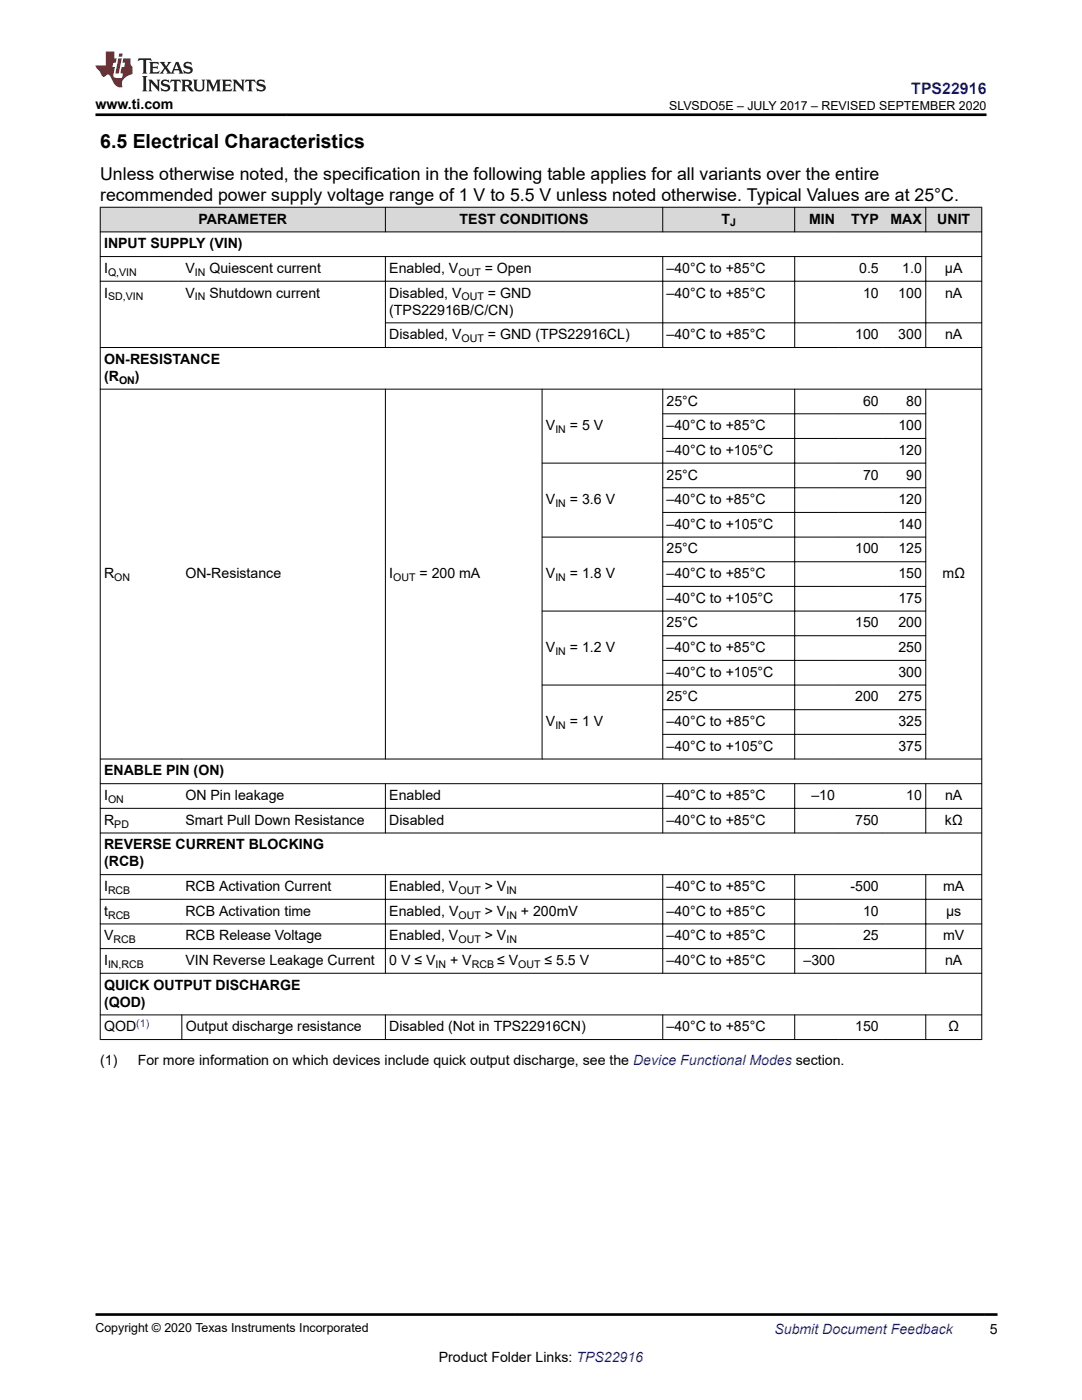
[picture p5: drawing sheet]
<svg xmlns="http://www.w3.org/2000/svg" width="216mm" height="279mm" viewBox="0 0 216 279" stroke-linecap="round" stroke-linejoin="round" font-family="sans-serif">
<defs><g id="words">
<text font-size="3.9" x="20" y="29.5">6.5 Electrical Characteristics</text>
<g font-size="3.5">
<text x="20" y="36">Unless otherwise noted, the specification in the following table applies for all variants over the entire</text>
<text x="20" y="40.2">recommended power supply voltage range of 1 V to 5.5 V unless noted otherwise. Typical Values are at 25°C.</text>
</g>
<text font-size="3.2" fill="#00f" x="181.8" y="18.7">TPS22916</text>
<g font-size="2.8">
<text x="19" y="21.8">www.ti.com</text>
<text x="39.6" y="44.6">PARAMETER</text>
<text x="91.7" y="44.6">TEST CONDITIONS</text>
<text x="144" y="44.6">T</text>
<text x="161.4" y="44.6">MIN</text>
<text x="169.9" y="44.6">TYP</text>
<text x="177.7" y="44.6">MAX</text>
<text x="187" y="44.6">UNIT</text>
<text x="20.8" y="49.6">INPUT SUPPLY (VIN)</text>
<text x="20.8" y="59.4">I</text>
<text x="20.8" y="54.5">I</text>
<text x="37" y="54.5">V</text>
<text x="37" y="59.4">V</text>
<text x="41.8" y="54.5">Quiescent current</text>
<text x="41.8" y="59.4">Shutdown current</text>
<text x="77.7" y="54.5">Enabled, V</text>
<text x="77.7" y="59.4">Disabled, V</text>
<text x="96.7" y="54.5">= Open</text>
<text x="97.4" y="59.4">= GND</text>
<text x="133" y="54.5">–40°C to +85°C</text>
<text x="133" y="59.4">–40°C to +85°C</text>
<text x="171.4" y="54.5">0.5</text>
<text x="172.2" y="59.4">10</text>
<text x="179.3" y="59.4">100</text>
<text x="180" y="54.5">1.0</text>
<text x="188.6" y="54.5">µA</text>
<text x="188.6" y="59.4">nA</text>
<text x="77.7" y="62.8">(TPS22916B/C/CN)</text>
<text x="77.7" y="67.7">Disabled, V</text>
<text x="97.4" y="67.7">= GND (TPS22916CL)</text>
<text x="133" y="67.7">–40°C to +85°C</text>
<text x="170.7" y="67.7">100</text>
<text x="179.3" y="67.7">300</text>
<text x="188.6" y="67.7">nA</text>
<text x="20.8" y="72.6">ON-RESISTANCE</text>
<text x="20.8" y="76">(R</text>
<text x="26.9" y="76">)</text>
<text x="133" y="80.9">25°C</text>
<text x="172.2" y="80.9">60</text>
<text x="180.8" y="80.9">80</text>
<text x="108.9" y="85.9">V</text>
<text x="113.7" y="85.9">= 5 V</text>
<text x="133" y="85.9">–40°C to +85°C</text>
<text x="179.3" y="85.9">100</text>
<text x="133" y="95.7">25°C</text>
<text x="133" y="90.8">–40°C to +105°C</text>
<text x="172.2" y="95.7">70</text>
<text x="179.3" y="90.8">120</text>
<text x="180.8" y="95.7">90</text>
<text x="108.9" y="100.6">V</text>
<text x="113.7" y="100.6">= 3.6 V</text>
<text x="133" y="100.6">–40°C to +85°C</text>
<text x="179.3" y="100.6">120</text>
<text x="133" y="105.5">–40°C to +105°C</text>
<text x="179.3" y="105.5">140</text>
<text x="133" y="110.5">25°C</text>
<text x="170.7" y="110.5">100</text>
<text x="179.3" y="110.5">125</text>
<text x="20.8" y="115.4">R</text>
<text x="37" y="115.4">ON-Resistance</text>
<text x="77.7" y="115.4">I</text>
<text x="83.7" y="115.4">= 200 mA</text>
<text x="108.9" y="115.4">V</text>
<text x="113.7" y="115.4">= 1.8 V</text>
<text x="133" y="115.4">–40°C to +85°C</text>
<text x="179.3" y="115.4">150</text>
<text x="188.1" y="115.4">mΩ</text>
<text x="133" y="120.3">–40°C to +105°C</text>
<text x="133" y="125.2">25°C</text>
<text x="170.7" y="125.2">150</text>
<text x="179.3" y="120.3">175</text>
<text x="179.3" y="125.2">200</text>
<text x="108.9" y="130.1">V</text>
<text x="113.7" y="130.1">= 1.2 V</text>
<text x="133" y="130.1">–40°C to +85°C</text>
<text x="179.3" y="130.1">250</text>
<text x="133" y="135.1">–40°C to +105°C</text>
<text x="179.3" y="135.1">300</text>
<text x="133" y="140">25°C</text>
<text x="170.7" y="140">200</text>
<text x="179.3" y="140">275</text>
<text x="108.9" y="144.9">V</text>
<text x="113.7" y="144.9">= 1 V</text>
<text x="133" y="144.9">–40°C to +85°C</text>
<text x="133" y="149.8">–40°C to +105°C</text>
<text x="179.3" y="144.9">325</text>
<text x="179.3" y="149.8">375</text>
<text x="20.8" y="154.8">ENABLE PIN (ON)</text>
<text x="20.8" y="159.7">I</text>
<text x="37" y="159.7">ON Pin leakage</text>
<text x="77.7" y="159.7">Enabled</text>
<text x="133" y="159.7">–40°C to +85°C</text>
<text x="161.9" y="159.7">–10</text>
<text x="180.8" y="159.7">10</text>
<text x="188.6" y="159.7">nA</text>
<text x="20.8" y="164.6">R</text>
<text x="37" y="164.6">Smart Pull Down Resistance</text>
<text x="77.7" y="164.6">Disabled</text>
<text x="133" y="164.6">–40°C to +85°C</text>
<text x="170.7" y="164.6">750</text>
<text x="188.6" y="164.6">kΩ</text>
<text x="20.8" y="169.5">REVERSE CURRENT BLOCKING</text>
<text x="20.8" y="172.9">(RCB)</text>
<text x="20.8" y="177.8">I</text>
<text x="37" y="177.8">RCB Activation Current</text>
<text x="77.7" y="177.8">Enabled, V</text>
<text x="96.7" y="177.8">&gt; V</text>
<text x="133" y="177.8">–40°C to +85°C</text>
<text x="169.7" y="177.8">-500</text>
<text x="188.2" y="177.8">mA</text>
<text x="20.8" y="182.7">t</text>
<text x="37" y="182.7">RCB Activation time</text>
<text x="77.7" y="182.7">Enabled, V</text>
<text x="96.7" y="182.7">&gt; V</text>
<text x="103.9" y="182.7">+ 200mV</text>
<text x="133" y="182.7">–40°C to +85°C</text>
<text x="172.2" y="182.7">10</text>
<text x="188.8" y="182.7">µs</text>
<text x="20.8" y="187.7">V</text>
<text x="37" y="187.7">RCB Release Voltage</text>
<text x="77.7" y="187.7">Enabled, V</text>
<text x="96.7" y="187.7">&gt; V</text>
<text x="133" y="187.7">–40°C to +85°C</text>
<text x="172.2" y="187.7">25</text>
<text x="188.2" y="187.7">mV</text>
<text x="20.8" y="192.6">I</text>
<text x="20.8" y="197.5">QUICK OUTPUT DISCHARGE</text>
<text x="37" y="192.6">VIN Reverse Leakage Current</text>
<text x="77.7" y="192.6">0 V ≤ V</text>
<text x="89.8" y="192.6">+ V</text>
<text x="99.2" y="192.6">≤ V</text>
<text x="108.6" y="192.6">≤ 5.5 V</text>
<text x="133" y="192.6">–40°C to +85°C</text>
<text x="160.3" y="192.6">–300</text>
<text x="188.6" y="192.6">nA</text>
<text x="20.8" y="200.9">(QOD)</text>
<text x="20.8" y="205.8">QOD</text>
<text x="37" y="205.8">Output discharge resistance</text>
<text x="77.7" y="205.8">Disabled (Not in TPS22916CN)</text>
<text x="133" y="205.8">–40°C to +85°C</text>
<text x="170.7" y="205.8">150</text>
<text x="189.3" y="205.8">Ω</text>
<text x="20" y="212.6">(1)</text>
<text x="27.5" y="212.6">For more information on which devices include quick output discharge, see the Device Functional Modes section.</text>
<text x="197.5" y="266.1">5</text>
<text x="87.6" y="271.7">Product Folder Links: TPS22916</text>
</g>
<text font-size="2.8" fill="#00f" x="154.5" y="266.2">Submit Document Feedback</text>
<g font-size="2.5">
<text x="133.5" y="21.9">SLVSDO5E – JULY 2017 – REVISED SEPTEMBER 2020</text>
<text x="19" y="265.9">Copyright © 2020 Texas Instruments Incorporated</text>
</g>
<g font-size="2.1">
<text x="145.7" y="45.2">J</text>
<text x="21.6" y="55">Q,VIN</text>
<text x="21.6" y="60">SD,VIN</text>
<text x="38.9" y="55">IN</text>
<text x="38.9" y="60">IN</text>
<text x="91.5" y="55">OUT</text>
<text x="92.1" y="60">OUT</text>
<text x="92.1" y="68.3">OUT</text>
<text x="23.7" y="76.6">ON</text>
<text x="110.8" y="86.4">IN</text>
<text x="110.8" y="101.2">IN</text>
<text x="22.8" y="115.9">ON</text>
<text x="78.5" y="115.9">OUT</text>
<text x="110.8" y="115.9">IN</text>
<text x="110.8" y="130.7">IN</text>
<text x="110.8" y="145.5">IN</text>
<text x="21.6" y="160.2">ON</text>
<text x="22.8" y="165.2">PD</text>
<text x="21.6" y="178.4">RCB</text>
<text x="91.5" y="178.4">OUT</text>
<text x="101" y="178.4">IN</text>
<text x="21.6" y="183.3">RCB</text>
<text x="91.5" y="183.3">OUT</text>
<text x="101" y="183.3">IN</text>
<text x="22.7" y="188.2">RCB</text>
<text x="91.5" y="188.2">OUT</text>
<text x="101" y="188.2">IN</text>
<text x="21.6" y="193.2">IN,RCB</text>
<text x="86.9" y="193.2">IN</text>
<text x="94.1" y="193.2">RCB</text>
<text x="103.4" y="193.2">OUT</text>
</g>
<text font-size="2.1" fill="#00f" x="27.2" y="204.9">(1)</text>
</g></defs>
<g fill="#d8d8d8">
<path d="M20 41.4h175.9v4.9h-175.9z" fill-rule="evenodd"/>
<path d="M20.1 41.4h56.7v4.8h-56.7z" fill-rule="evenodd"/>
<path d="M77 41.4h55.2v4.8h-55.2z" fill-rule="evenodd"/>
<path d="M132.3 41.4h26.2v4.8h-26.2z" fill-rule="evenodd"/>
<path d="M158.6 41.4h8.7v4.8h-8.7z" fill-rule="evenodd"/>
<path d="M167.3 41.4h8.8v4.8h-8.8z" fill-rule="evenodd"/>
<path d="M176.1 41.4h8.6v4.8h-8.6z" fill-rule="evenodd"/>
<path d="M184.8 41.4h11v4.8h-11z" fill-rule="evenodd"/>
</g>
<g fill="none" stroke="#000" stroke-width=".2">
<path d="M19.9 41.4h176.1M19.9 46.3h176.1M19.9 51.2h176.1M19.9 56.1h176.1M20 41.3v166.2M76.9 41.3v5M76.9 51.1v18.3M132.2 41.3v5M132.2 51.1v18.3M158.6 41.3v5M158.6 51.1v18.3M184.7 41.3v5"/>
<path d="M184.7 51.1v18.3M195.9 41.3v166.2M19.9 77.7h176.1M76.8 64.4h119.2M76.9 77.6v73.9M108.2 77.6v73.9M132.2 77.6v73.9M158.6 77.6v73.9M184.7 77.6v73.9M196 69.4h-176.1M132.2 82.6h52.6M132.2 87.5h52.6"/>
<path d="M132.2 97.3h52.6M184.8 92.4h-76.7M108.1 107.2h76.7M132.2 102.3h52.6M132.2 112.1h52.6M132.2 117h52.6M108.1 122h76.7M132.2 126.9h52.6M132.2 131.8h52.6M184.8 136.7h-76.7M19.9 151.5h176.1M19.9 156.4h176.1"/>
<path d="M76.9 156.3v10M132.2 141.6h52.6M132.2 146.6h52.6M132.2 156.3v10M158.6 156.3v10M184.7 156.3v10M19.9 161.3h176.1M19.9 166.2h176.1M19.9 174.6h176.1M19.9 179.5h176.1M76.9 174.5v19.8M132.2 174.5v19.8"/>
<path d="M158.6 174.5v19.8M184.7 174.5v19.8M19.9 184.4h176.1M19.9 189.3h176.1M19.9 194.2h176.1M19.9 202.5h176.1M19.9 207.5h176.1M36.3 202.5v5M76.9 202.5v5M132.2 202.5v5M158.6 202.5v5M184.7 202.5v5"/>
</g>
<path d="M27.7 11.6l-.2 .6 .5-.2h.6v.1v2.2l-.2 .4h1l-.2-.4v-2.2v-.1h.5l.5 .2-.1-.6zM29.8 12.4l.2 .3v1.6l-.2 .4h1.9l.1-.6a1.08 1.08 0 0 1-1.3 .2v-.7h.6l.4 .2v-.7l-.4 .2h-.6v-.5l.2-.2a1 1 0 0 1 1 .3l-.1-.5zM31.8 12.4l1 1.1-1 1.2h.9l-.2-.2 .4-.8 .5 .8-.2 .2h1.6l-.2-.2 .1-.5h1l.1 .5-.1 .2h.9l-.2-.4-.8-1.9h-.5l-1 2.1-.8-1.1 .9-1h-.8l.2 .2-.5 .6-.3-.6 .1-.2zM35.2 12.8l.4 1h-.8zM36.8 12.5a.65 .65 0 0 0-.2 .7 .65 .65 0 0 0 .6 .5l.7 .1 .1 .3a.79 .79 0 0 1-.7 .4 .79 .79 0 0 1-.7-.5l.1 .7 .2-.1a.93 .93 0 0 0 1.1 0 .93 .93 0 0 0 .4-.9 1.46 1.46 0 0 0-1.2-.6l-.1-.3a1.09 1.09 0 0 1 1.2 .2l-.2-.6-.1 .1-.6-.2zM28.4 15.2l.2 .4v2.2l-.2 .4h1l-.2-.4v-2.2l.2-.4zM29.6 15.9l.2 .4v1.5l-.2 .4h.8l-.3-.4v-1.3l1.7 1.8v-2l.2-.4h-.8l.2 .2 .1 1.1-1.2-1.3zM32.3 16a.65 .65 0 0 0-.2 .8 .65 .65 0 0 0 .7 .4l.6 .2 .1 .2a.79 .79 0 0 1-.7 .4 .79 .79 0 0 1-.7-.5l.1 .7 .2-.1a.93 .93 0 0 0 1.1 .1 .93 .93 0 0 0 .4-1 1.46 1.46 0 0 0-1.2-.5l-.1-.4a1.09 1.09 0 0 1 1.2 .2l-.2-.6-.1 .1-.6-.1zM34.1 15.9l-.1 .6a.63 .63 0 0 1 .7-.3l.1 1.6-.3 .4h1l-.2-.4v-1.6a.66 .66 0 0 1 .8 .3l-.1-.6zM36.2 15.9l.2 .4v1.5l-.2 .4h.9l-.2-.2v-.7h.5l.1 .2a.79 .79 0 0 0 1.2 .6l-1-.9a.61 .61 0 0 0 .6-.6 .61 .61 0 0 0-.5-.7zM36.9 16.2h.2a.47 .47 0 0 1 .5 .1 .47 .47 0 0 1 .1 .5l-.2 .1-.6 .1zM38.5 15.9l.2 .2a2.27 2.27 0 0 0 .4 2 1.04 1.04 0 0 0 1.7-.7v-1.3l.2-.2h-.8l.2 .4v1.1a.6 .6 0 0 1-.6 .6 .6 .6 0 0 1-.6-.6v-1.1l.3-.4zM41.1 15.9l.2 .4v1.5l-.2 .4h.7l-.2-.4v-1.4l.9 1.9 .8-1.9v1.4l-.2 .4h1l-.3-.4v-1.5l.3-.4h-.8l-.7 1.5-.7-1.5zM44.3 15.9l.2 .4v1.5l-.2 .4h1.9l.1-.6a1.09 1.09 0 0 1-1.3 .2v-.7h.6l.4 .2v-.6l-.4 .2h-.6v-.6l.2-.1a1.01 1.01 0 0 1 1 .3l-.1-.6zM46.4 15.9l.3 .4v1.5l-.3 .4h.8l-.2-.4v-1.3l1.6 1.8v-2l.2-.4h-.7l.2 .2v1.1l-1.2-1.3zM49 15.9l-.1 .6a.63 .63 0 0 1 .8-.3v1.6l-.3 .4h1l-.2-.4v-1.6a.66 .66 0 0 1 .8 .3l-.1-.6zM51.4 16a.65 .65 0 0 0-.2 .8 .65 .65 0 0 0 .6 .4l.6 .2 .2 .2a.79 .79 0 0 1-.8 .4 .79 .79 0 0 1-.6-.5l.1 .7 .2-.1a.93 .93 0 0 0 1 .1 .93 .93 0 0 0 .5-1 1.46 1.46 0 0 0-1.3-.5l-.1-.4a1.09 1.09 0 0 1 1.3 .2l-.2-.6-.2 .1-.5-.1z" fill="#231f20"/>
<path d="M21.1 10.3v2.7h-2.1l.1 .4 .9 1a.95 .95 0 0 0 .9 .9 .59 .59 0 0 1 .6-.4 .59 .59 0 0 1 .5 .3l.4 .8a1.59 1.59 0 0 0 2.1 1.4 1.61 1.61 0 0 1 1-2.3l1-.3-.1-1.5a1.59 1.59 0 0 1-.4-1.7h-1.4l-.2 .9h.5l-.1 .9h-.5l-.2 .9v.3l.4 .1-.2 .9h-.6a.73 .73 0 0 1-1.1-.7l.3-1.5h-.5l.2-.9h.5l.2-.9h-.5v-1.3zM23.6 11.6l-.6 3.1h.7l.6-3.1zM23.8 10.7l-.1 .6h.7l.1-.6z" fill="#ed1c24"/>
<path d="M19 22.9h177.8M19 262.3h180" fill="none" stroke="#000" stroke-width=".53"/>
<use href="#words"/>
</svg>
